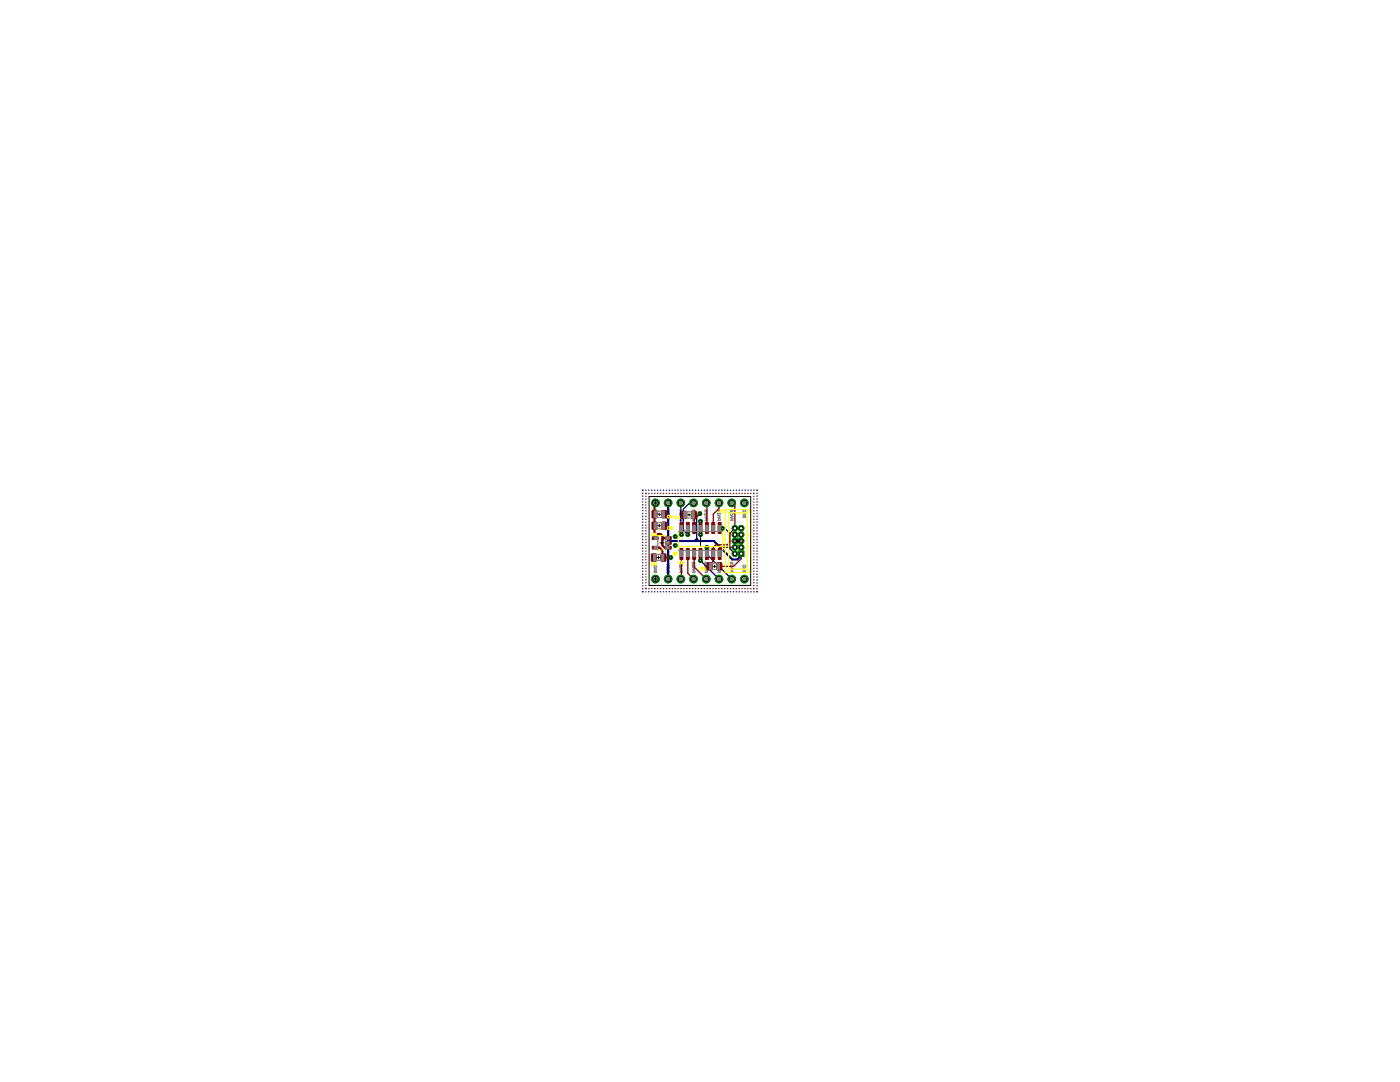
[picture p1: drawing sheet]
<svg xmlns="http://www.w3.org/2000/svg" width="279mm" height="216mm" viewBox="0 0 279 216" stroke-linecap="round" stroke-linejoin="round" font-family="sans-serif">
<g fill="none" stroke="#808080" stroke-width=".2">
<path d="M130.5 112.9l.5-.1 .1 .3h-.6zM130.5 102.3v.2M130.5 102.4h.6M131 113.9v.3h-.5l.1-.3h.2v.2M131.1 113.3h-.6l.6 .4h-.6M131.1 102.3v.2M131.1 102.7h-.4l-.2 .2 .2 .2h.4M131.1 101.8h-.6l.6 .3h-.6M133.1 113.6l.1 .1zM133.1 102.9l.1 .1zM133.3 114h-.2l.1 .2M133.3 114h.3l-.1 .2"/>
<path d="M133.3 102.4h.3l-.1 .3M133.3 103.3h.3l-.1 .2M133.3 113.1h.3l-.1 .3M133.3 102.4v.1M133.3 103.3v.1M133.3 113.1v.1M133.3 114v.1M133.3 102.4h-.2l.1 .3M133.3 103.3h-.2l.1 .2M133.3 113.1h-.2l.1 .3M133.6 112.5h-.4l-.1 .2 .1 .1h.4M133.6 101.8h-.4l-.1 .2 .1 .1h.4"/>
<path d="M135.6 114.2h.5v-.2l-.2-.1-.1 .3M135.6 113.3h.4l.1 .2-.1 .2h-.4M135.6 103.8h.5v-.3h-.3v.3M135.6 102.9h.4l.1 .2-.1 .2h-.4M135.9 101.8v.3l.2-.2h-.5M135.9 102.9v.4M135.9 113.3v.4M136.1 112.8v.3h-.4M136.1 112.8l-.5 .1 .1 .2M136.1 102.3v.4h-.4M136.1 102.3l-.5 .1 .1 .3M136.1 112.8l-.4 .3"/>
<path d="M136.1 102.3l-.4 .4M136.1 112.2v.4h-.2l.1-.2-.1-.2-.3 .1 .1 .3M138.2 114.2h.5v-.2l-.3-.1-.1 .3M138.2 113.3h.3l.2 .2-.2 .2h-.3M138.2 101.8v.3l.3-.3 .2 .1-.1 .2M138.2 103.8h.5l-.1-.3h-.3v.3M138.2 102.9h.3l.2 .2-.2 .2h-.3M138.4 112.3h-.2v.3l.2-.1M138.4 112.3h.3l-.1 .3-.2-.1M138.4 102.9v.4M138.4 112.3v.2M138.4 113.3v.4"/>
<path d="M138.6 112.8v.3h-.4M138.6 112.8l-.4 .1v.2M138.6 102.3v.4h-.4M138.6 102.3l-.4 .1v.3M138.6 112.8l-.4 .3M138.6 102.3l-.4 .4M140.7 114.2h.5v-.2l-.3-.1v.3M140.7 113.3h.3l.2 .2-.2 .2h-.3M140.7 102.3v.4l.3-.4 .2 .1-.1 .3M140.7 103.8h.5v-.3h-.3v.3M140.7 102.9h.3l.2 .2-.2 .2h-.3M140.9 112.2l.1 .4 .2-.1-.1-.3h-.3l-.1 .1 .1 .3"/>
<path d="M140.9 102.9v.4M140.9 113.3v.4M141.1 112.8l.1 .2-.4 .1M141.1 112.8l-.4 .1 .1 .2M141.1 112.8l-.3 .3M141.2 101.8v.3h-.3v-.3l-.2 .1 .1 .2M143.2 114.2h.5v-.3l-.3 .1v.2M143.2 113.3h.4l.1 .2-.1 .2h-.4M143.2 103.8h.5v-.3h-.3v.3M143.2 102.3v.4l.5-.4v.4M143.2 112.9h.5l-.1 .2M143.2 112.8v.3"/>
<path d="M143.2 102.9h.4l.1 .2-.1 .2h-.4M143.5 101.8v.3l.2-.2h-.5M143.5 102.9v.4M143.5 112.2v.4l.2-.3h-.5M143.5 113.3v.4M145.8 114.2h.5v-.2l-.3-.1-.1 .3M145.8 113.3h.3l.2 .2-.2 .2h-.3M145.8 112.9h.5l-.2 .2M145.8 102.3v.4l.4-.4v.4M145.8 103.8h.5l-.1-.3h-.3v.3M145.8 112.8v.3M145.8 102.9h.3l.2 .2-.2 .2h-.3"/>
<path d="M146 101.9l.1-.1 .2 .1-.1 .2-.2-.1M146 101.9v.1M146 102.9v.4M146 113.3v.4M146 101.9l-.1-.1-.1 .1v.2l.2-.1M146.3 112.2v.4h-.3l.1-.3-.3-.1v.4M148.3 112.9l.4-.1 .1 .3h-.5zM148.4 101.8h.3l.1 .3h-.5zM148.7 113.9v.3h-.4l.1-.3h.1v.2M148.7 102.9v.4h-.3l-.1-.3 .2-.1v.2M148.8 113.3h-.5l.5 .4h-.5M148.8 102.3h-.5l.5 .4h-.5"/>
</g>
<path d="M133.3 107.9h9.2l3.7 3.7h1l.7-.7v-.4M133.3 100.4v15.1M133.3 107.6l.4 .3-.4 .4M133.3 111.3h.6M133.3 111l.3 .3-.3 .2M139 107.6v.3M139 107.6l-.3 .3M139 107.6l.4 .3" fill="none" stroke="#000080" stroke-width=".42"/>
<g fill="none" stroke="#000080" stroke-width=".25">
<path d="M128.3 98.4h.1M128.3 99h.1M128.3 99.5v.1M128.4 97.8l-.1 .1M128.9 97.8h.1M129.4 97.8h.1M130 97.8h.1M130.6 97.8h.1M131.2 97.8h.1M131.8 97.8h.1M132.4 97.8h.1M132.9 97.8h.1"/>
<path d="M133.5 97.8h.1M134.1 97.8h.1M134.7 97.8h.1M135.3 97.8h.1M135.8 97.8h.1M136.4 97.8h.1M137 97.8h.1M137.6 97.8h.1M138.2 97.8h.1M138.8 97.8h.1M139.4 97.8h.1M139.9 97.8h.1"/>
<path d="M140.5 97.8h.1M141.1 97.8h.1M141.7 97.8h.1M142.3 97.8h.1M142.9 97.8h.1M143.4 97.8h.1M144 97.8h.1M144.6 97.8h.1M145.2 97.8h.1M145.8 97.8h.1M146.3 97.8h.1M146.9 97.8h.1"/>
<path d="M147.5 97.8h.1M148.1 97.8h.1M148.7 97.8h.1M149.3 97.8h.1M149.8 97.8h.1M150.4 97.8h.1M151 97.8l.1 .1M151.1 98.4h.1M151.1 99h.1M151.1 99.5v.1M128.3 100.1v.1M128.3 100.7v.1"/>
<path d="M128.3 101.3h.1M128.3 101.9h.1M128.3 102.4v.1M128.3 103v.1M128.3 103.6v.1M128.3 104.2h.1M128.3 104.7v.1M128.3 105.3v.1M128.3 105.9v.1M128.3 106.5h.1M128.3 107v.1M128.3 107.6v.1"/>
<path d="M128.3 108.2v.1M128.3 108.8h.1M128.3 109.3v.1M128.3 109.9v.1M128.3 110.5v.1M128.3 111.1v.1M128.3 111.7h.1M128.3 112.2v.1M128.3 112.8v.1M128.3 113.4v.1M128.3 114h.1M128.3 114.6h.1"/>
<path d="M128.3 115.1v.1M128.3 115.7v.1M128.3 116.3v.1M128.3 116.9h.1M128.3 117.4v.1M128.3 118l.1 .1M128.9 118.1h.1M129.4 118.1h.1M130 118.1h.1M130.6 118.1h.1M131.2 118.1h.1M131.8 118.1h.1"/>
<path d="M132.4 118.1h.1M132.9 118.1h.1M133.5 118.1h.1M134.1 118.1h.1M134.7 118.1h.1M135.3 118.1h.1M135.8 118.1h.1M135.9 100.4v6.2l.1 .1M136.4 118.1h.1M137 118.1h.1M137.6 118.1h.1M138.2 118.1h.1"/>
<path d="M138.4 100.4h-.8l-1.2 1.2v4.2l.9 .9M138.8 118.1h.1M139.4 118.1h.1M139.7 102.5l-.7 .6v4.5M139.8 111.9l3.7 3.6M139.9 118.1h.1M140.5 118.1h.1M141.1 109.2v1.4l4.9 4.9M141.1 118.1h.1M141.7 118.1h.1M142.3 118.1h.1M142.9 118.1h.1"/>
<path d="M143.4 118.1h.1M144 118.1h.1M144.1 105.4h.5l1 1v3.1l1.1 1M144.6 118.1h.1M145.2 118.1h.1M145.8 118.1h.1M146.3 118.1h.1M146.9 118.1h.1M147.5 118.1h.1M148.1 118.1h.1M148.7 118.1h.1M149.3 118.1h.1"/>
<path d="M149.8 118.1h.1M150.4 118.1h.1M151.1 118l-.1 .1M151.1 100.1v.1M151.1 100.7v.1M151.1 101.3h.1M151.1 101.9h.1M151.1 102.4v.1M151.1 103v.1M151.1 103.6v.1M151.1 104.2h.1M151.1 104.7v.1"/>
<path d="M151.1 105.3v.1M151.1 105.9v.1M151.1 106.5h.1M151.1 107v.1M151.1 107.6v.1M151.1 108.2v.1M151.1 108.8h.1M151.1 109.3v.1M151.1 109.9v.1M151.1 110.5v.1M151.1 111.1v.1M151.1 111.7h.1"/>
<path d="M151.1 112.2v.1M151.1 112.8v.1M151.1 113.4v.1M151.1 114h.1M151.1 114.6h.1M151.1 115.1v.1M151.1 115.7v.1M151.1 116.3v.1M151.1 116.9h.1M151.1 117.4v.1"/>
</g>
<path d="M147.4 109.9h1.1v1.1h-1.1z" fill="#008000" stroke="#008000" stroke-width=".2"/>
<circle cx="147.9" cy="110.5" r=".36" fill="#fff" stroke="#000" stroke-width=".2"/>
<circle cx="146.7" cy="110.5" r=".55" fill="#008000" stroke="#008000" stroke-width=".2"/>
<circle cx="146.7" cy="110.5" r=".36" fill="#fff" stroke="#000" stroke-width=".2"/>
<circle cx="147.9" cy="109.2" r=".55" fill="#008000" stroke="#008000" stroke-width=".2"/>
<circle cx="147.9" cy="109.2" r=".36" fill="#fff" stroke="#000" stroke-width=".2"/>
<circle cx="146.7" cy="109.2" r=".55" fill="#008000" stroke="#008000" stroke-width=".2"/>
<circle cx="146.7" cy="109.2" r=".36" fill="#fff" stroke="#000" stroke-width=".2"/>
<circle cx="147.9" cy="107.9" r=".55" fill="#008000" stroke="#008000" stroke-width=".2"/>
<circle cx="147.9" cy="107.9" r=".36" fill="#fff" stroke="#000" stroke-width=".2"/>
<circle cx="146.7" cy="107.9" r=".55" fill="#008000" stroke="#008000" stroke-width=".2"/>
<circle cx="146.7" cy="107.9" r=".36" fill="#fff" stroke="#000" stroke-width=".2"/>
<circle cx="147.9" cy="106.7" r=".55" fill="#008000" stroke="#008000" stroke-width=".2"/>
<circle cx="147.9" cy="106.7" r=".36" fill="#fff" stroke="#000" stroke-width=".2"/>
<circle cx="146.7" cy="106.7" r=".55" fill="#008000" stroke="#008000" stroke-width=".2"/>
<circle cx="146.7" cy="106.7" r=".36" fill="#fff" stroke="#000" stroke-width=".2"/>
<circle cx="147.9" cy="105.4" r=".55" fill="#008000" stroke="#008000" stroke-width=".2"/>
<circle cx="147.9" cy="105.4" r=".36" fill="#fff" stroke="#000" stroke-width=".2"/>
<circle cx="146.7" cy="105.4" r=".55" fill="#008000" stroke="#008000" stroke-width=".2"/>
<circle cx="146.7" cy="105.4" r=".36" fill="#fff" stroke="#000" stroke-width=".2"/>
<circle cx="130.8" cy="115.5" r=".76" fill="#008000" stroke="#008000" stroke-width=".2"/>
<circle cx="130.8" cy="115.5" r=".51" fill="#fff" stroke="#000" stroke-width=".2"/>
<circle cx="133.3" cy="115.5" r=".76" fill="#008000" stroke="#008000" stroke-width=".2"/>
<circle cx="133.3" cy="115.5" r=".51" fill="#fff" stroke="#000" stroke-width=".2"/>
<circle cx="135.9" cy="115.5" r=".76" fill="#008000" stroke="#008000" stroke-width=".2"/>
<circle cx="135.9" cy="115.5" r=".51" fill="#fff" stroke="#000" stroke-width=".2"/>
<circle cx="138.4" cy="115.5" r=".76" fill="#008000" stroke="#008000" stroke-width=".2"/>
<circle cx="138.4" cy="115.5" r=".51" fill="#fff" stroke="#000" stroke-width=".2"/>
<circle cx="140.9" cy="115.5" r=".76" fill="#008000" stroke="#008000" stroke-width=".2"/>
<circle cx="140.9" cy="115.5" r=".51" fill="#fff" stroke="#000" stroke-width=".2"/>
<circle cx="143.5" cy="115.5" r=".76" fill="#008000" stroke="#008000" stroke-width=".2"/>
<circle cx="143.5" cy="115.5" r=".51" fill="#fff" stroke="#000" stroke-width=".2"/>
<circle cx="146" cy="115.5" r=".76" fill="#008000" stroke="#008000" stroke-width=".2"/>
<circle cx="146" cy="115.5" r=".51" fill="#fff" stroke="#000" stroke-width=".2"/>
<circle cx="148.5" cy="115.5" r=".76" fill="#008000" stroke="#008000" stroke-width=".2"/>
<circle cx="148.5" cy="115.5" r=".51" fill="#fff" stroke="#000" stroke-width=".2"/>
<circle cx="130.8" cy="100.4" r=".76" fill="#008000" stroke="#008000" stroke-width=".2"/>
<circle cx="130.8" cy="100.4" r=".51" fill="#fff" stroke="#000" stroke-width=".2"/>
<circle cx="133.3" cy="100.4" r=".76" fill="#008000" stroke="#008000" stroke-width=".2"/>
<circle cx="133.3" cy="100.4" r=".51" fill="#fff" stroke="#000" stroke-width=".2"/>
<circle cx="135.9" cy="100.4" r=".76" fill="#008000" stroke="#008000" stroke-width=".2"/>
<circle cx="135.9" cy="100.4" r=".51" fill="#fff" stroke="#000" stroke-width=".2"/>
<circle cx="138.4" cy="100.4" r=".76" fill="#008000" stroke="#008000" stroke-width=".2"/>
<circle cx="138.4" cy="100.4" r=".51" fill="#fff" stroke="#000" stroke-width=".2"/>
<circle cx="140.9" cy="100.4" r=".76" fill="#008000" stroke="#008000" stroke-width=".2"/>
<circle cx="140.9" cy="100.4" r=".51" fill="#fff" stroke="#000" stroke-width=".2"/>
<circle cx="143.5" cy="100.4" r=".76" fill="#008000" stroke="#008000" stroke-width=".2"/>
<circle cx="143.5" cy="100.4" r=".51" fill="#fff" stroke="#000" stroke-width=".2"/>
<circle cx="146" cy="100.4" r=".76" fill="#008000" stroke="#008000" stroke-width=".2"/>
<circle cx="146" cy="100.4" r=".51" fill="#fff" stroke="#000" stroke-width=".2"/>
<circle cx="148.5" cy="100.4" r=".76" fill="#008000" stroke="#008000" stroke-width=".2"/>
<circle cx="148.5" cy="100.4" r=".51" fill="#fff" stroke="#000" stroke-width=".2"/>
<circle cx="133.9" cy="111.3" r=".38" fill="#008000" stroke="#008000" stroke-width=".2"/>
<circle cx="133.9" cy="111.3" r=".21" fill="#fff" stroke="#000" stroke-width=".2"/>
<circle cx="139.7" cy="102.5" r=".38" fill="#008000" stroke="#008000" stroke-width=".2"/>
<circle cx="139.7" cy="102.5" r=".21" fill="#fff" stroke="#000" stroke-width=".2"/>
<circle cx="134.7" cy="107.1" r=".38" fill="#008000" stroke="#008000" stroke-width=".2"/>
<circle cx="134.7" cy="107.1" r=".21" fill="#fff" stroke="#000" stroke-width=".2"/>
<circle cx="139.8" cy="104" r=".38" fill="#008000" stroke="#008000" stroke-width=".2"/>
<circle cx="139.8" cy="104" r=".21" fill="#fff" stroke="#000" stroke-width=".2"/>
<circle cx="134.7" cy="108.8" r=".38" fill="#008000" stroke="#008000" stroke-width=".2"/>
<circle cx="134.7" cy="108.8" r=".21" fill="#fff" stroke="#000" stroke-width=".2"/>
<circle cx="139.8" cy="106.7" r=".38" fill="#008000" stroke="#008000" stroke-width=".2"/>
<circle cx="139.8" cy="106.7" r=".21" fill="#fff" stroke="#000" stroke-width=".2"/>
<circle cx="144.1" cy="105.4" r=".38" fill="#008000" stroke="#008000" stroke-width=".2"/>
<circle cx="144.1" cy="105.4" r=".21" fill="#fff" stroke="#000" stroke-width=".2"/>
<circle cx="139.8" cy="111.9" r=".38" fill="#008000" stroke="#008000" stroke-width=".2"/>
<circle cx="139.8" cy="111.9" r=".21" fill="#fff" stroke="#000" stroke-width=".2"/>
<circle cx="141.1" cy="109.2" r=".38" fill="#008000" stroke="#008000" stroke-width=".2"/>
<circle cx="141.1" cy="109.2" r=".21" fill="#fff" stroke="#000" stroke-width=".2"/>
<circle cx="137.3" cy="106.7" r=".38" fill="#008000" stroke="#008000" stroke-width=".2"/>
<circle cx="137.3" cy="106.7" r=".21" fill="#fff" stroke="#000" stroke-width=".2"/>
<circle cx="136" cy="106.7" r=".38" fill="#008000" stroke="#008000" stroke-width=".2"/>
<circle cx="136" cy="106.7" r=".21" fill="#fff" stroke="#000" stroke-width=".2"/>
<g fill="#800000" stroke="#800000" stroke-width=".2">
<path d="M138 102h.9v1.4h-.9z" fill-rule="evenodd"/>
<path d="M136.1 102h1v1.4h-1z" fill-rule="evenodd"/>
<path d="M131.9 110.6h1v1.3h-1z" fill-rule="evenodd"/>
<path d="M130 110.6h1v1.3h-1z" fill-rule="evenodd"/>
<path d="M130.2 104.2h.9v1.4h-.9z" fill-rule="evenodd"/>
<path d="M132.1 104.2h.9v1.4h-.9z" fill-rule="evenodd"/>
<path d="M130.2 101.9h.9v1.4h-.9z" fill-rule="evenodd"/>
<path d="M132.1 101.9h.9v1.4h-.9z" fill-rule="evenodd"/>
<path d="M141.2 112.3h.9v1.4h-.9z" fill-rule="evenodd"/>
<path d="M143.1 112.3h.9v1.4h-.9z" fill-rule="evenodd"/>
<path d="M137 109.5h.6l-.1 2.1-.5-.1z" fill-rule="evenodd"/>
<path d="M139.5 104.3h.6l-.1 2.1h-.5z" fill-rule="evenodd"/>
<path d="M135.7 109.5h.6l-.1 2.1-.5-.1z" fill-rule="evenodd"/>
<path d="M138.3 109.5h.5l-.1 2.1-.5-.1z" fill-rule="evenodd"/>
<path d="M139.5 109.5h.6l-.1 2.1-.5-.1z" fill-rule="evenodd"/>
<path d="M138.3 104.3h.5l-.1 2.1h-.5z" fill-rule="evenodd"/>
<path d="M140.8 104.3h.6l-.1 2.1h-.5z" fill-rule="evenodd"/>
<path d="M142.1 104.3h.5v2.1h-.6z" fill-rule="evenodd"/>
<path d="M142.1 109.5h.5v2.1l-.6-.1z" fill-rule="evenodd"/>
<path d="M140.8 109.5h.6l-.1 2.1-.5-.1z" fill-rule="evenodd"/>
<path d="M143.3 109.5h.6l-.1 2.1-.5-.1z" fill-rule="evenodd"/>
<path d="M143.3 104.3h.6l-.1 2.1h-.5z" fill-rule="evenodd"/>
<path d="M137 104.3h.6l-.1 2.1h-.5z" fill-rule="evenodd"/>
<path d="M135.7 104.3h.6l-.1 2.1h-.5z" fill-rule="evenodd"/>
<path d="M132.8 109h1.1v.5l-1 .1z" fill-rule="evenodd"/>
<path d="M132.8 108.1h1.1v.5h-1z" fill-rule="evenodd"/>
<path d="M132.8 107.1h1.1v.5l-1 .1z" fill-rule="evenodd"/>
<path d="M130.2 107.1h1.1v.5l-1 .1z" fill-rule="evenodd"/>
<path d="M130.2 109h1.1v.5l-1 .1z" fill-rule="evenodd"/>
</g>
<g fill="none" stroke="#800000" stroke-width=".25">
<path d="M128.9 99v.1M128.9 99.6v.1M129 98.4l-.1 .1M129.5 98.4h.1M130.1 98.4h.1M130.6 98.4h.1M131.2 98.4h.1M131.8 98.4h.1M132.4 98.4h.1M133 98.4h.1M133.5 98.4h.1M134.1 98.4h.1"/>
<path d="M134.7 98.4h.1M135.3 98.4h.1M135.9 98.4h.1M136.5 98.4h.1M137 98.4h.1M137.6 98.4h.1M138.2 98.4h.1M138.8 98.4h.1M139.4 98.4h.1M139.9 98.4h.1M140.5 98.4h.1M141.1 98.4h.1"/>
<path d="M141.7 98.4h.1M142.3 98.4h.1M142.8 98.4h.1M143.4 98.4h.1M144 98.4h.1M144.6 98.4h.1M145.2 98.4h.1M145.7 98.4h.1M146.3 98.4h.1M146.9 98.4h.1M147.5 98.4h.1M148.1 98.4h.1"/>
<path d="M148.6 98.4h.1M149.2 98.4h.1M149.8 98.4h.1M150.4 98.4l.1 .1M150.5 99v.1M150.5 99.6v.1M128.9 100.2h.1M128.9 100.7v.1M128.9 101.3v.1M128.9 101.9v.1M128.9 102.5h.1M128.9 103v.1"/>
<path d="M128.9 103.6v.1M128.9 104.2h.1M128.9 104.8h.1M128.9 105.3v.1M128.9 105.9v.1M128.9 106.5v.1M128.9 107.1h.1M128.9 107.6v.1M128.9 108.2v.1M128.9 108.8h.1M128.9 109.3v.1M128.9 109.9v.1"/>
<path d="M128.9 110.5v.1M128.9 111.1h.1M128.9 111.7h.1M128.9 112.2v.1M128.9 112.8v.1M128.9 113.4h.1M128.9 113.9v.1M128.9 114.5v.1M128.9 115.1h.1M128.9 115.7h.1M128.9 116.2v.1M128.9 116.8v.1"/>
<path d="M128.9 117.4l.1 .1M129.5 117.5h.1M130.1 117.5h.1M130.6 117.5h.1M131.2 117.5h.1M131.8 117.5h.1M132.4 117.5h.1M133 117.5h.1M133.5 117.5h.1M134.1 117.5h.1M134.7 117.5h.1M135.3 117.5h.1"/>
<path d="M135.9 117.5h.1M136 105.3v1.4M136 110.5v4.9l-.1 .1M136.5 117.5h.1M137 117.5h.1M137.3 105.3v1.4M137.3 110.5v3.9l1.1 1.1M137.6 117.5h.1M138.2 117.5h.1M138.5 102.7v.2M138.5 102.9v2.4M138.5 110.5v2.6l2.4 2.4"/>
<path d="M138.8 117.5h.1M139.4 117.5h.1M139.7 102.5l-.5 .4h-.7M139.8 110.5v1.4M139.9 117.5h.1M140.5 117.5h.1M140.9 100.4l.2 .1v4.8M141.1 109.2v1.3M141.1 117.5h.1M141.7 117.5h.1M142.3 117.5h.1M142.8 117.5h.1"/>
<path d="M143.4 117.5h.1M143.5 100.4v1.1l-1.2 1.1v2.7M143.6 105.3l.5 .1M144 117.5h.1M144.6 117.5h.1M145.2 117.5h.1M145.7 117.5h.1M146 100.4l.7 .6v4.4l-1.1 1v1.8l-.5 .5h-2.2l-.6 .5v2.8l-.7 .7v.3M146.3 117.5h.1M146.7 109.2h-2.6l-.5 .5v.8M146.9 117.5h.1M147.5 117.5h.1"/>
<path d="M147.9 110.5v1l-1.5 1.5h-2.8M148.1 117.5h.1M148.6 117.5h.1M149.2 117.5h.1M149.8 117.5h.1M150.5 117.4l-.1 .1M150.5 100.2h.1M150.5 100.7v.1M150.5 101.3v.1M150.5 101.9v.1M150.5 102.5h.1M150.5 103v.1"/>
<path d="M150.5 103.6v.1M150.5 104.2h.1M150.5 104.8h.1M150.5 105.3v.1M150.5 105.9v.1M150.5 106.5v.1M150.5 107.1h.1M150.5 107.6v.1M150.5 108.2v.1M150.5 108.8h.1M150.5 109.3v.1M150.5 109.9v.1"/>
<path d="M150.5 110.5v.1M150.5 111.1h.1M150.5 111.7h.1M150.5 112.2v.1M150.5 112.8v.1M150.5 113.4h.1M150.5 113.9v.1M150.5 114.5v.1M150.5 115.1h.1M150.5 115.7h.1M150.5 116.2v.1M150.5 116.8v.1"/>
</g>
<path d="M130.8 109.3h.8l.6 .6v1.2l.2 .2h1.5M130.8 100.4l-.2 .1v5.7l.3 .4h.9l.4 .3v1.9l.5 .5h.7M132.2 107.4h1.2M132.2 107.1l.3 .3-.3 .3" fill="none" stroke="#800000" stroke-width=".42"/>
<path d="M147.4 109.9h1.1v1.1h-1.1z" fill="#008000" stroke="#008000" stroke-width=".2"/>
<circle cx="147.9" cy="110.5" r=".36" fill="#fff" stroke="#000" stroke-width=".2"/>
<circle cx="146.7" cy="110.5" r=".55" fill="#008000" stroke="#008000" stroke-width=".2"/>
<circle cx="146.7" cy="110.5" r=".36" fill="#fff" stroke="#000" stroke-width=".2"/>
<circle cx="147.9" cy="109.2" r=".55" fill="#008000" stroke="#008000" stroke-width=".2"/>
<circle cx="147.9" cy="109.2" r=".36" fill="#fff" stroke="#000" stroke-width=".2"/>
<circle cx="146.7" cy="109.2" r=".55" fill="#008000" stroke="#008000" stroke-width=".2"/>
<circle cx="146.7" cy="109.2" r=".36" fill="#fff" stroke="#000" stroke-width=".2"/>
<circle cx="147.9" cy="107.9" r=".55" fill="#008000" stroke="#008000" stroke-width=".2"/>
<circle cx="147.9" cy="107.9" r=".36" fill="#fff" stroke="#000" stroke-width=".2"/>
<circle cx="146.7" cy="107.9" r=".55" fill="#008000" stroke="#008000" stroke-width=".2"/>
<circle cx="146.7" cy="107.9" r=".36" fill="#fff" stroke="#000" stroke-width=".2"/>
<circle cx="147.9" cy="106.7" r=".55" fill="#008000" stroke="#008000" stroke-width=".2"/>
<circle cx="147.9" cy="106.7" r=".36" fill="#fff" stroke="#000" stroke-width=".2"/>
<circle cx="146.7" cy="106.7" r=".55" fill="#008000" stroke="#008000" stroke-width=".2"/>
<circle cx="146.7" cy="106.7" r=".36" fill="#fff" stroke="#000" stroke-width=".2"/>
<circle cx="147.9" cy="105.4" r=".55" fill="#008000" stroke="#008000" stroke-width=".2"/>
<circle cx="147.9" cy="105.4" r=".36" fill="#fff" stroke="#000" stroke-width=".2"/>
<circle cx="146.7" cy="105.4" r=".55" fill="#008000" stroke="#008000" stroke-width=".2"/>
<circle cx="146.7" cy="105.4" r=".36" fill="#fff" stroke="#000" stroke-width=".2"/>
<circle cx="130.8" cy="115.5" r=".76" fill="#008000" stroke="#008000" stroke-width=".2"/>
<circle cx="130.8" cy="115.5" r=".51" fill="#fff" stroke="#000" stroke-width=".2"/>
<circle cx="133.3" cy="115.5" r=".76" fill="#008000" stroke="#008000" stroke-width=".2"/>
<circle cx="133.3" cy="115.5" r=".51" fill="#fff" stroke="#000" stroke-width=".2"/>
<circle cx="135.9" cy="115.5" r=".76" fill="#008000" stroke="#008000" stroke-width=".2"/>
<circle cx="135.9" cy="115.5" r=".51" fill="#fff" stroke="#000" stroke-width=".2"/>
<circle cx="138.4" cy="115.5" r=".76" fill="#008000" stroke="#008000" stroke-width=".2"/>
<circle cx="138.4" cy="115.5" r=".51" fill="#fff" stroke="#000" stroke-width=".2"/>
<circle cx="140.9" cy="115.5" r=".76" fill="#008000" stroke="#008000" stroke-width=".2"/>
<circle cx="140.9" cy="115.5" r=".51" fill="#fff" stroke="#000" stroke-width=".2"/>
<circle cx="143.5" cy="115.5" r=".76" fill="#008000" stroke="#008000" stroke-width=".2"/>
<circle cx="143.5" cy="115.5" r=".51" fill="#fff" stroke="#000" stroke-width=".2"/>
<circle cx="146" cy="115.5" r=".76" fill="#008000" stroke="#008000" stroke-width=".2"/>
<circle cx="146" cy="115.5" r=".51" fill="#fff" stroke="#000" stroke-width=".2"/>
<circle cx="148.5" cy="115.5" r=".76" fill="#008000" stroke="#008000" stroke-width=".2"/>
<circle cx="148.5" cy="115.5" r=".51" fill="#fff" stroke="#000" stroke-width=".2"/>
<circle cx="130.8" cy="100.4" r=".76" fill="#008000" stroke="#008000" stroke-width=".2"/>
<circle cx="130.8" cy="100.4" r=".51" fill="#fff" stroke="#000" stroke-width=".2"/>
<circle cx="133.3" cy="100.4" r=".76" fill="#008000" stroke="#008000" stroke-width=".2"/>
<circle cx="133.3" cy="100.4" r=".51" fill="#fff" stroke="#000" stroke-width=".2"/>
<circle cx="135.9" cy="100.4" r=".76" fill="#008000" stroke="#008000" stroke-width=".2"/>
<circle cx="135.9" cy="100.4" r=".51" fill="#fff" stroke="#000" stroke-width=".2"/>
<circle cx="138.4" cy="100.4" r=".76" fill="#008000" stroke="#008000" stroke-width=".2"/>
<circle cx="138.4" cy="100.4" r=".51" fill="#fff" stroke="#000" stroke-width=".2"/>
<circle cx="140.9" cy="100.4" r=".76" fill="#008000" stroke="#008000" stroke-width=".2"/>
<circle cx="140.9" cy="100.4" r=".51" fill="#fff" stroke="#000" stroke-width=".2"/>
<circle cx="143.5" cy="100.4" r=".76" fill="#008000" stroke="#008000" stroke-width=".2"/>
<circle cx="143.5" cy="100.4" r=".51" fill="#fff" stroke="#000" stroke-width=".2"/>
<circle cx="146" cy="100.4" r=".76" fill="#008000" stroke="#008000" stroke-width=".2"/>
<circle cx="146" cy="100.4" r=".51" fill="#fff" stroke="#000" stroke-width=".2"/>
<circle cx="148.5" cy="100.4" r=".76" fill="#008000" stroke="#008000" stroke-width=".2"/>
<circle cx="148.5" cy="100.4" r=".51" fill="#fff" stroke="#000" stroke-width=".2"/>
<circle cx="133.9" cy="111.3" r=".38" fill="#008000" stroke="#008000" stroke-width=".2"/>
<circle cx="133.9" cy="111.3" r=".21" fill="#fff" stroke="#000" stroke-width=".2"/>
<circle cx="139.7" cy="102.5" r=".38" fill="#008000" stroke="#008000" stroke-width=".2"/>
<circle cx="139.7" cy="102.5" r=".21" fill="#fff" stroke="#000" stroke-width=".2"/>
<circle cx="134.7" cy="107.1" r=".38" fill="#008000" stroke="#008000" stroke-width=".2"/>
<circle cx="134.7" cy="107.1" r=".21" fill="#fff" stroke="#000" stroke-width=".2"/>
<circle cx="139.8" cy="104" r=".38" fill="#008000" stroke="#008000" stroke-width=".2"/>
<circle cx="139.8" cy="104" r=".21" fill="#fff" stroke="#000" stroke-width=".2"/>
<circle cx="134.7" cy="108.8" r=".38" fill="#008000" stroke="#008000" stroke-width=".2"/>
<circle cx="134.7" cy="108.8" r=".21" fill="#fff" stroke="#000" stroke-width=".2"/>
<circle cx="139.8" cy="106.7" r=".38" fill="#008000" stroke="#008000" stroke-width=".2"/>
<circle cx="139.8" cy="106.7" r=".21" fill="#fff" stroke="#000" stroke-width=".2"/>
<circle cx="144.1" cy="105.4" r=".38" fill="#008000" stroke="#008000" stroke-width=".2"/>
<circle cx="144.1" cy="105.4" r=".21" fill="#fff" stroke="#000" stroke-width=".2"/>
<circle cx="139.8" cy="111.9" r=".38" fill="#008000" stroke="#008000" stroke-width=".2"/>
<circle cx="139.8" cy="111.9" r=".21" fill="#fff" stroke="#000" stroke-width=".2"/>
<circle cx="141.1" cy="109.2" r=".38" fill="#008000" stroke="#008000" stroke-width=".2"/>
<circle cx="141.1" cy="109.2" r=".21" fill="#fff" stroke="#000" stroke-width=".2"/>
<circle cx="137.3" cy="106.7" r=".38" fill="#008000" stroke="#008000" stroke-width=".2"/>
<circle cx="137.3" cy="106.7" r=".21" fill="#fff" stroke="#000" stroke-width=".2"/>
<circle cx="136" cy="106.7" r=".38" fill="#008000" stroke="#008000" stroke-width=".2"/>
<circle cx="136" cy="106.7" r=".21" fill="#fff" stroke="#000" stroke-width=".2"/>
<g fill="none" stroke="#ff0" stroke-width=".2">
<path d="M130.1 106.4l.1 .5 .3-.1v-.4M130.5 112.4l-.2-.1-.2 .1 .1 .5 .3-.1M130.6 106.4h.3v.2M130.8 106.6h.1M130.9 106.6v.3l-.3-.1M131 112.6h-.4l.3-.3v.6M131.2 111.9h.5M131.2 110.6h.5M131.3 107h1.6M131.3 109.6v.1h1.6v-.1M131.3 107.8v1M131.3 104.3h.5"/>
<path d="M131.3 105.5h.5M131.3 102h.5M131.3 103.3h.5M132.9 107.8v.1M132.9 108.8h.1M133.6 102.9l-.1-.1-.3 .1 .1 .5 .3-.1M133.6 105.2h-.4v.3h.4M133.8 103.1h.3l.1 .2-.3 .1zM134.2 105.1h-.4v.3h.4l-.1 .2-.3-.1M134.2 102.8l-.4 .3M135.1 103v-.1l-.3 .1 .1 .5 .2-.1M135.4 103.5h.3"/>
<path d="M135.4 103.1l.1-.2v.6M135.7 111.9v.6l.3-.1v-.5M136.2 112.5h.4M136.2 112.1l.2-.2v.6M137.3 103.4h.5M137.3 102.1h.5M139.8 113.6h.3l.1-.3-.4-.1v.5M140 113.6l.2 .1M140.4 113.4l.2-.2v.5M140.4 113.7h.4M142.3 112.4h.6M142.3 113.6h.6"/>
<path d="M143.7 101.7h.2M143.8 101.7v.4h-.2M144.1 102.2h.4M144.1 101.9l.2-.2v.5M144.7 101.6v12.7M144.7 114.3h5.1M144.7 101.6h5.1M144.7 101.6l.7 .7M145.4 113.6h3.7M145.4 102.3h3.7M145.4 102.3v11.3M145.4 113.6l-.7 .7"/>
<path d="M149.1 102.3v11.3M149.1 113.6l.7 .7M149.1 109.1h.7M149.1 106.8h.7M149.8 101.6v12.7M149.8 101.6l-.7 .7"/>
</g>
<path d="M135.4 106v3.8M135.4 109.1h8.8M144.2 106v3.8" fill="none" stroke="#ff0" stroke-width=".21"/>
<circle cx="134.7" cy="110.5" r=".37" fill="#ff0" stroke="#ff0" stroke-width=".2"/>
<path d="M130.5 110.6h1.9v1.3h-1.9zM130.6 104.3h2v1.2h-2zM130.6 102h2v1.3h-2zM131.3 106.9v2.8M132.9 106.9v2.8M136.5 102.1h2v1.3h-2zM141.6 112.4h2v1.2h-2z" fill="none" stroke="#808080" stroke-width=".2"/>
<g fill="#808080" stroke="#808080" stroke-width=".2">
<path d="M138 102.1h.5v1.3h-.5z"/>
<path d="M136.5 102.1h.5v1.3h-.5z"/>
<path d="M132 110.6h.4v1.3h-.4z"/>
<path d="M130.5 110.6h.4v1.3h-.4z"/>
<path d="M130.6 104.3h.4v1.2h-.4z"/>
<path d="M132.1 104.3h.5v1.2h-.5z"/>
<path d="M130.6 102h.4v1.2h-.4z"/>
<path d="M132.1 102h.5v1.2h-.5z"/>
<path d="M145.8 115.3h.5v.5h-.5z"/>
<path d="M143.2 115.3h.5v.5h-.5z"/>
<path d="M140.7 115.3h.5v.5h-.5z"/>
<path d="M138.2 115.3h.5v.5h-.5z"/>
<path d="M135.6 115.3h.5v.5h-.5z"/>
<path d="M133.1 115.3h.5v.5h-.5z"/>
<path d="M130.6 115.3h.5v.5h-.5z"/>
<path d="M148.3 115.3h.5v.5h-.5z"/>
<path d="M145.8 100.1h.5v.5h-.5z"/>
<path d="M143.2 100.1h.5v.5h-.5z"/>
<path d="M140.7 100.1h.5v.5h-.5z"/>
<path d="M138.2 100.1h.5v.5h-.5z"/>
<path d="M135.6 100.1h.5v.5h-.5z"/>
<path d="M133.1 100.1h.5v.5h-.5z"/>
<path d="M130.6 100.1h.5v.5h-.5z"/>
<path d="M148.3 100.1h.5v.5h-.5z"/>
<path d="M141.6 112.4h.5v1.2h-.5z"/>
<path d="M143.1 112.4h.5v1.2h-.5z"/>
<path d="M135.7 109.9h.5v1.1h-.5z"/>
<path d="M137 109.9h.5v1.1h-.5z"/>
<path d="M138.3 109.9h.5v1.1h-.5z"/>
<path d="M139.6 109.9h.5v1.1h-.5z"/>
<path d="M142.1 104.9h.5v1.1h-.5z"/>
<path d="M140.8 104.9h.5v1.1h-.5z"/>
<path d="M139.6 104.9h.5v1.1h-.5z"/>
<path d="M138.3 104.9h.5v1.1h-.5z"/>
<path d="M140.8 109.9h.5v1.1h-.5z"/>
<path d="M142.1 109.9h.5v1.1h-.5z"/>
<path d="M143.4 109.9h.5v1.1h-.5z"/>
<path d="M143.4 104.9h.5v1.1h-.5z"/>
<path d="M137 104.9h.5v1.1h-.5z"/>
<path d="M135.7 104.9h.5v1.1h-.5z"/>
<path d="M132.9 109h.7v.5h-.7z"/>
<path d="M132.9 108.1h.7v.5h-.7z"/>
<path d="M132.9 107.1h.7v.5h-.7z"/>
<path d="M130.6 107.1h.6v.5h-.6z"/>
<path d="M130.6 109h.6v.5h-.6z"/>
</g>
<path d="M135.4 109.8h8.8M135.4 106h8.8" fill="none" stroke="#808080" stroke-width=".21"/>
<g fill="none" stroke="#000" stroke-width=".2">
<path d="M129.5 99.1h20.3v17.7h-20.3zM130.6 115.5h.5M130.6 100.4h.5M130.8 100.1v.5M130.8 115.3v.5M131.1 111.3h.7M131.3 104.9h.5M131.3 102.6h.5M131.4 110.9v.7M131.6 102.4v.5M131.6 104.6v.6M131.7 108.3h.7"/>
<path d="M132.1 107.9v.8M137.3 102.7h.5M137.5 102.5v.5M138.9 107.9h1.8M139.8 107.1v1.7M142.3 113h.6M142.6 112.8v.5M146.6 107.9h1.4M147.3 107.3v1.3"/>
</g>
</svg>
